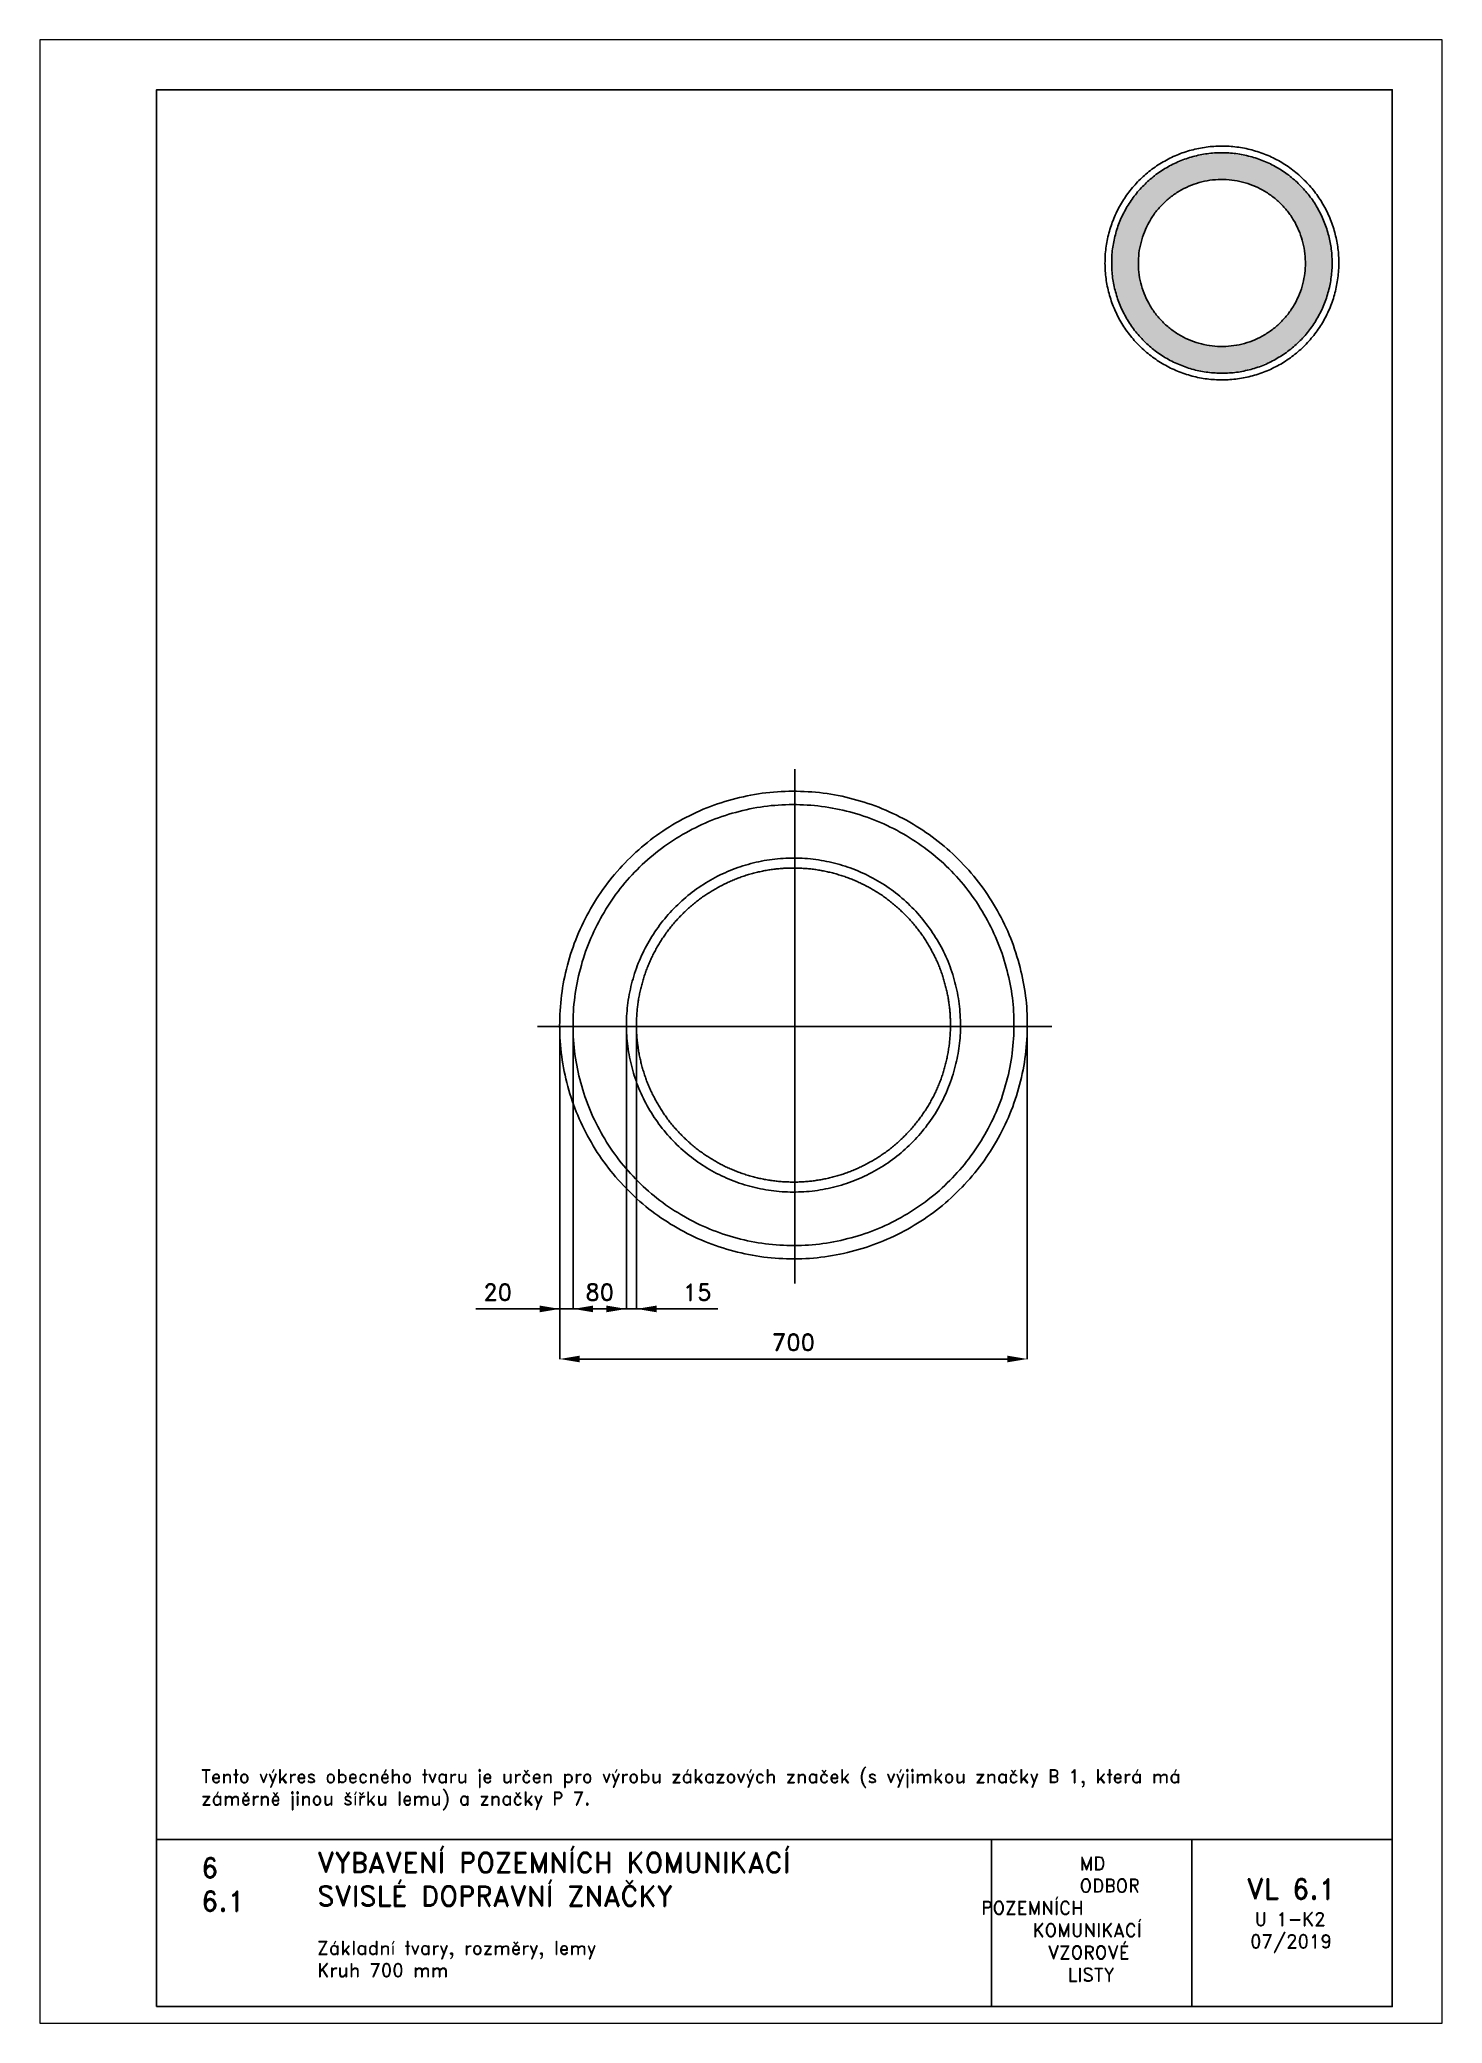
# Paper-space layout 'U 1-K2-Kruh (700)' of a CAD drawing. Header units: millimetres. Extents: x 0 to 210, y 0 to 297.
# The model-space entities are those that its viewports show. They can reach past a viewport. Long polylines and large blocks are cut down to what shows.
import ezdxf

# ---------------------------------------------------------------- set-up
doc = ezdxf.new("R2010")
doc.units = ezdxf.units.MM
doc.header["$LTSCALE"] = 5
doc.linetypes.add('ČERCHOVANÁX2', pattern=[2, 1, -0.5, 0, -0.5])
doc.linetypes.add('ČÁRKOVANÁX2', pattern=[1.5, 1, -0.5])
for name, color, linetype in [('Kóty', 2, 'Continuous'), ('Rozpiska', 7, 'Continuous'), ('Značka', 7, 'Continuous')]:
    doc.layers.add(name, color=color, linetype=linetype)
doc.layers.add('Rámeček', color=6, linetype='Continuous', plot=False)
doc.styles.get("Standard").update_dxf_attribs({"font": 'romand.shx', "height": 25})
doc.dimstyles.get("Standard").update_dxf_attribs({"dimtxt": 25, "dimasz": 30, "dimexe": 0.18, "dimexo": 0.0625, "dimgap": 12.5, "dimtad": 1, "dimdec": 0, "dimzin": 0, "dimdsep": 46, "dimtxsty": 'Standard', "dimcen": 0.09, "dimadec": 0, "dimazin": 0, "dimtfac": 1, "dimtdec": 0, "dimtofl": 0, "dimtmove": 0, "dimatfit": 3, "dimfxl": 1, "dimtolj": 1, "dimtzin": 0, "dimarcsym": 0})

psp = doc.layouts.new('U 1-K2-Kruh (700)')

# ---------------------------------------------------------------- texts
at = {"layer": 'Rozpiska', "color": 7, "attachment_point": 1}
for s, width, insert, char_height in [('Tento výkres obecného tvaru je určen pro výrobu zákazových značek (s výjimkou značky B 1, která má záměrně jinou šířku lemu) a značky P 7.{\\H2.19048x; }', 172.0486, (24.17, 37.99), 2), ('6', 149.0422, (24.17, 24.77), 3), ('{\\C6;VYBAVENÍ POZEMNÍCH KOMUNIKACÍ\\P}SVISLÉ DOPRAVNÍ ZNAČKY{\\H1.34524x; }', 149.0422, (41.56, 25.56), 3), ('\\pi14.7414;{\\C6;MD\\P\\pi2.36044;}ODBOR POZEMNÍCH{\\H1.57143x; }\\P\\pi7.69378;KOMUNIKACÍ{\\H1.5x; }\\P\\pi9.97949;{\\C6;VZOROVÉ\\H1.47619x; \\H0.67742x;\\P\\pi12.93187;LISTY\\H1.26984x; }', 33.1018, (140.95, 24.95), 2), ('\\pi1.03113;{\\H1.5x;\\C6;VL 6.1\\P\\pi2.22157;\\H0.66667x;U 1-K2\\H1.66666x; \\H0.6x;\\P\\pi1.5549;07/2019\\H1.80159x; }', 16.0623, (179.66, 21.61), 2), ('6.1', 149.0422, (24.17, 19.78), 3), ('{\\C6;Základní tvary, rozměry, lemy\\P}Kruh 700 mm{\\H1.83333x; }', 149.0422, (41.56, 12.29), 2)]:
    psp.add_mtext_dynamic_manual_height_columns(s, width=width, gutter_width=100, heights=[0], dxfattribs=dict(at, insert=insert, char_height=char_height))

msp = doc.modelspace()

# ---------------------------------------------------------------- texts
at = {"layer": 'Kóty', "char_height": 25, "attachment_point": 5}
for s, insert in [('\\A1;20', (-92.8, -50)), ('\\A1;80', (60, -50))]:
    msp.add_mtext(s, dxfattribs=dict(at, insert=insert))

# ---------------------------------------------------------------- blocks, each defined once
blk = doc.blocks.new('*D0')
at = {"layer": 'Defpoints', "color": 0, "transparency": 16777216}
for p in [(100, 346.7), (115, 348), (115, -75)]:
    blk.add_point(p, dxfattribs=at)
at = {"layer": 'Kóty', "color": 0, "lineweight": -2, "transparency": 16777216}
for p, q in [((100, 346.7), (100, -75.2)), ((115, 347.9), (115, -75.2)), ((70, -75), (40, -75)), ((145, -75), (236.9, -75))]:
    blk.add_line(p, q, dxfattribs=at)
at = {"layer": 'Kóty', "color": 0, "transparency": 16777216}
for points in [[(70, -70), (70, -80), (100, -75)], [(145, -70), (145, -80), (115, -75)]]:
    blk.add_solid(points, dxfattribs=at)
at = {"layer": 'Kóty', "color": 0, "transparency": 16777216, "insert": (205.9, -50), "char_height": 25, "attachment_point": 5}
blk.add_mtext('\\A1;15', dxfattribs=at)
blk = doc.blocks.new('*D1')
at = {"layer": 'Defpoints', "color": 0, "transparency": 16777216}
for p in [(0, 347.9), (700, 346.6), (700, -150)]:
    blk.add_point(p, dxfattribs=at)
at = {"layer": 'Kóty', "color": 0, "lineweight": -2, "transparency": 16777216}
for p, q in [((0, 347.9), (0, -150.2)), ((700, 346.5), (700, -150.2)), ((30, -150), (670, -150))]:
    blk.add_line(p, q, dxfattribs=at)
at = {"layer": 'Kóty', "color": 0, "transparency": 16777216}
for points in [[(30, -145), (30, -155), (0, -150)], [(670, -145), (670, -155), (700, -150)]]:
    blk.add_solid(points, dxfattribs=at)
at = {"layer": 'Kóty', "color": 0, "transparency": 16777216, "insert": (350, -125), "char_height": 25, "attachment_point": 5}
blk.add_mtext('\\A1;700', dxfattribs=at)

# ---------------------------------------------------------------- dimensions: what is measured, and where the dimension line sits
at = {"layer": 'Kóty'}
for base, p1, p2, picture, middle in [((700, -150), (0, 347.9), (700, 346.6), '*D1', (350, -125)), ((115, -75), (100, 346.7), (115, 348), '*D0', (205.9, -50))]:
    dim = msp.add_linear_dim(base=base, p1=p1, p2=p2, dimstyle='Standard', dxfattribs=at)
    dim.commit()
    dim.dimension.update_dxf_attribs({"geometry": picture, "text_midpoint": middle})

# ---------------------------------------------------------------- linework, layer by layer
at = {"layer": 'Kóty'}
for p, q in [((0, 347.9), (0, -75.2)), ((20, 347.9), (20, -75.2)), ((20, 347.8), (20, -75.2)), ((100, 347.9), (100, -75.2)), ((236.9, -75), (-125.5, -75)), ((50, -75), (80, -75))]:
    msp.add_line(p, q, dxfattribs=at)
for points in [[(-30, -70), (-30, -80), (0, -75)], [(50, -70), (50, -80), (20, -75)]]:
    msp.add_solid(points, dxfattribs=at)
at = {"layer": 'Značka', "color": 6, "linetype": 'ČERCHOVANÁX2', "lineweight": 25, "ltscale": 5}
for p, q in [((352, 733), (352, -37)), ((737, 348), (-33, 348))]:
    msp.add_line(p, q, dxfattribs=at)
at = {"layer": 'Značka', "color": 5}
msp.add_lwpolyline([(700, 350), (700, 347.7), (700, 345.4, -0.032168), (696.5, 299.8, -0.035723), (686.9, 255, -0.036667), (671.8, 211.7, -0.034754), (650.8, 171, -0.034039), (625, 133.2, -0.034453), (594.2, 99.3, -0.03456), (559.5, 69.4, -0.034426), (521, 44.6, -0.034389), (479.7, 24.8, -0.034418), (436.2, 10.8, -0.034424), (391.2, 2.3, -0.034417), (345.4, 0, -0.034416), (299.8, 3.5, -0.034417), (255, 13.1, -0.034417), (211.8, 28.3, -0.034417), (171, 49.2, -0.034417), (133.2, 75, -0.034417), (99.3, 105.8, -0.034417), (69.4, 140.5, -0.034417), (44.6, 179, -0.034417), (24.8, 220.2, -0.034417), (10.8, 263.8, -0.034417), (2.3, 308.8, -0.034417), (0, 354.6, -0.034417), (3.5, 400.2, -0.034417), (13.1, 445, -0.034417), (28.3, 488.2, -0.034417), (49.2, 529, -0.034417), (75, 566.8, -0.034416), (105.8, 600.7, -0.034418), (140.5, 630.6, -0.034417), (179, 655.4, -0.034415), (220.2, 675.2, -0.034415), (263.8, 689.2, -0.034415), (308.8, 697.7, -0.034416), (354.6, 700, -0.034417), (400.2, 696.5, -0.034417), (445, 686.9, -0.034417), (488.2, 671.7, -0.034417), (529, 650.8, -0.034417), (566.8, 625, -0.034407), (600.7, 594.2, -0.034414), (630.6, 559.5, -0.034488), (655.4, 521, -0.034419), (675.2, 479.8, -0.034077), (689.2, 436.2, -0.03279), (697.5, 393.4, -0.034265), (700, 350)], format="xyb", dxfattribs=at)
at = {"layer": 'Značka', "color": 1}
for points in [[(680, 350), (680, 347.8), (680, 345.7, -0.032166), (676.7, 302.7, -0.035722), (667.6, 260.4, -0.036665), (653.4, 219.6, -0.034754), (633.6, 181.3, -0.034039), (609.2, 145.6, -0.034453), (580.3, 113.6, -0.03456), (547.5, 85.5, -0.034426), (511.2, 62.1, -0.034389), (472.3, 43.4, -0.034418), (431.2, 30.2, -0.034424), (388.8, 22.1, -0.034417), (345.7, 20, -0.034416), (302.6, 23.3, -0.034417), (260.4, 32.4, -0.034417), (219.7, 46.7, -0.034416), (181.3, 66.4, -0.034417), (145.6, 90.7, -0.034417), (113.6, 119.7, -0.034417), (85.5, 152.5, -0.034417), (62.1, 188.8, -0.034417), (43.4, 227.7, -0.034417), (30.2, 268.8, -0.034417), (22.1, 311.2, -0.034417), (20, 354.3, -0.034417), (23.3, 397.4, -0.034417), (32.4, 439.6, -0.034417), (46.7, 480.3, -0.034416), (66.4, 518.7, -0.034417), (90.7, 554.4, -0.034418), (119.7, 586.4, -0.034417), (152.5, 614.5, -0.034415), (188.8, 637.9, -0.034416), (227.7, 656.6, -0.034417), (268.8, 669.8, -0.034418), (311.2, 677.9, -0.034417), (354.3, 680, -0.034417), (397.4, 676.7, -0.034417), (439.6, 667.6, -0.034415), (480.3, 653.3, -0.034416), (518.7, 633.6, -0.034418), (554.4, 609.3, -0.034406), (586.4, 580.3, -0.034413), (614.5, 547.5, -0.034487), (637.9, 511.2, -0.034418), (656.6, 472.3, -0.034077), (669.8, 431.2, -0.032792), (677.7, 390.9, -0.034265), (680, 350)], [(600, 350), (600, 351.6), (600, 353.3, 0.032169), (597.5, 385.9, 0.035722), (590.6, 417.9, 0.036667), (579.9, 448.8, 0.034753), (564.9, 477.8, 0.03404), (546.4, 504.8, 0.034453), (524.4, 529.1, 0.034563), (499.7, 550.4, 0.034428), (472.2, 568.1, 0.03439), (442.7, 582.3, 0.034416), (411.5, 592.3, 0.034424), (379.4, 598.4, 0.034418), (346.7, 600, 0.034416), (314.1, 597.5, 0.034415), (282.1, 590.6, 0.034415), (251.3, 579.8, 0.034416), (222.2, 564.9, 0.034418), (195.2, 546.4, 0.034417), (170.9, 524.4, 0.034415), (149.6, 499.6, 0.034417), (131.9, 472.2, 0.034416), (117.7, 442.7, 0.034416), (107.7, 411.5, 0.034417), (101.6, 379.4, 0.034417), (100, 346.7, 0.034417), (102.5, 314.1, 0.034417), (109.4, 282.1, 0.034417), (120.2, 251.3, 0.034417), (135.1, 222.2, 0.034416), (153.6, 195.2, 0.034416), (175.6, 170.9, 0.034417), (200.4, 149.6, 0.034417), (227.8, 131.9, 0.034417), (257.3, 117.7, 0.034417), (288.5, 107.7, 0.034416), (320.6, 101.6, 0.034416), (353.3, 100, 0.034417), (385.9, 102.5, 0.034418), (417.9, 109.4, 0.034416), (448.7, 120.2, 0.034417), (477.8, 135.1, 0.034417), (504.8, 153.6, 0.034405), (529.1, 175.6, 0.034415), (550.4, 200.4, 0.034488), (568.1, 227.8, 0.034417), (582.3, 257.3, 0.034078), (592.3, 288.5, 0.032788), (598.2, 319, 0.034264), (600, 350)]]:
    msp.add_lwpolyline(points, format="xyb", dxfattribs=at)
at = {"layer": 'Značka', "color": 6, "linetype": 'ČÁRKOVANÁX2', "ltscale": 2.5}
msp.add_lwpolyline([(585, 350), (585, 348.5), (585, 346.9, -0.032169), (582.6, 316.3, -0.035724), (576.2, 286.2, -0.036667), (566.1, 257.2, -0.034753), (552, 229.8, -0.034039), (534.6, 204.5, -0.034451), (514, 181.7, -0.03456), (490.7, 161.6, -0.034427), (464.8, 145, -0.034389), (437.1, 131.6, -0.034418), (407.8, 122.2, -0.034424), (377.6, 116.5, -0.034417), (346.9, 115, -0.034416), (316.3, 117.3, -0.034417), (286.2, 123.8, -0.034417), (257.2, 134, -0.034417), (229.8, 148, -0.034416), (204.4, 165.4, -0.034417), (181.7, 186, -0.034416), (161.6, 209.3, -0.034417), (145, 235.2, -0.034417), (131.6, 262.9, -0.034417), (122.2, 292.2, -0.034417), (116.5, 322.4, -0.034417), (115, 353.1, -0.034417), (117.3, 383.7, -0.034417), (123.8, 413.8, -0.034417), (134, 442.8, -0.034416), (148, 470.2, -0.034416), (165.4, 495.5, -0.034418), (186, 518.3, -0.034416), (209.3, 538.4, -0.034417), (235.2, 555, -0.034418), (262.9, 568.4, -0.034416), (292.2, 577.8, -0.034414), (322.4, 583.5, -0.034415), (353.1, 585, -0.034416), (383.7, 582.7, -0.034417), (413.8, 576.2, -0.034417), (442.8, 566, -0.034416), (470.2, 552, -0.034417), (495.5, 534.6, -0.034407), (518.3, 514, -0.034413), (538.4, 490.7, -0.034488), (555, 464.8, -0.034419), (568.4, 437.1, -0.034076), (577.8, 407.8, -0.032791), (583.3, 379.1, -0.034264), (585, 350)], format="xyb", dxfattribs=at)

msp.set_redraw_order([(e.dxf.handle, doc.entitydb.next_handle()) for e in msp.query("TEXT MTEXT ATTDEF DIMENSION ARC_DIMENSION")])  # texts and dimensions are drawn at this point

# ---------------------------------------------------------------- hatches: boundary and pattern name
at = {"layer": 'Značka'}
h = psp.add_hatch(color=10, dxfattribs=at)
h.dxf.hatch_style = 1
edge = h.paths.add_edge_path()
edge.add_line((193.5, 263.56), (193.5, 263.46))
edge.add_line((193.5, 263.46), (193.5, 263.35))
edge.add_arc((176.72, 263.55), 16.78, 351.9486, 359.318, ccw=False)
edge.add_arc((178.35, 263.31), 15.14, 343.7793, 351.9626, ccw=False)
edge.add_arc((178.64, 262.89), 14.74, 336.6382, 345.0375, ccw=False)
edge.add_arc((177.89, 263.21), 15.55, 328.6828, 336.6445, ccw=False)
edge.add_arc((177.49, 263.17), 15.88, 321.7698, 329.568, ccw=False)
edge.add_arc((177.64, 263.05), 15.68, 313.8835, 321.7764, ccw=False)
edge.add_arc((177.53, 262.87), 15.63, 306.738, 314.6554, ccw=False)
edge.add_arc((177.49, 262.92), 15.7, 298.8601, 306.7469, ccw=False)
edge.add_arc((177.3, 262.83), 15.71, 291.7478, 299.6261, ccw=False)
edge.add_arc((177.3, 262.81), 15.7, 283.8705, 291.7554, ccw=False)
edge.add_arc((177.1, 262.76), 15.7, 276.7457, 284.6319, ccw=False)
edge.add_arc((177.09, 262.76), 15.7, 268.8689, 276.7535, ccw=False)
edge.add_arc((176.89, 262.77), 15.7, 261.7462, 269.6307, ccw=False)
edge.add_arc((176.88, 262.77), 15.7, 253.8691, 261.7537, ccw=False)
edge.add_arc((176.68, 262.82), 15.7, 246.7465, 254.6312, ccw=False)
edge.add_arc((176.68, 262.82), 15.7, 238.8692, 246.7537, ccw=False)
edge.add_arc((176.5, 262.93), 15.7, 231.7458, 239.6304, ccw=False)
edge.add_arc((176.5, 262.93), 15.7, 223.8698, 231.7545, ccw=False)
edge.add_arc((176.35, 263.08), 15.7, 216.7454, 224.63, ccw=False)
edge.add_arc((176.35, 263.08), 15.7, 208.8694, 216.754, ccw=False)
edge.add_arc((176.25, 263.26), 15.7, 201.7463, 209.6309, ccw=False)
edge.add_arc((176.25, 263.27), 15.7, 193.8693, 201.7539, ccw=False)
edge.add_arc((176.2, 263.47), 15.7, 186.746, 194.6306, ccw=False)
edge.add_arc((176.2, 263.47), 15.7, 178.8692, 186.7538, ccw=False)
edge.add_arc((176.2, 263.68), 15.7, 171.7462, 179.6307, ccw=False)
edge.add_arc((176.2, 263.68), 15.7, 163.8691, 171.7537, ccw=False)
edge.add_arc((176.26, 263.88), 15.7, 156.7465, 164.6312, ccw=False)
edge.add_arc((176.26, 263.88), 15.7, 148.8692, 156.7537, ccw=False)
edge.add_arc((176.37, 264.06), 15.7, 141.7459, 149.6305, ccw=False)
edge.add_arc((176.37, 264.07), 15.7, 133.8696, 141.7545, ccw=False)
edge.add_arc((176.52, 264.21), 15.7, 126.7456, 134.6303, ccw=False)
edge.add_arc((176.52, 264.21), 15.7, 118.8697, 126.754, ccw=False)
edge.add_arc((176.7, 264.31), 15.7, 111.7456, 119.6301, ccw=False)
edge.add_arc((176.7, 264.31), 15.7, 103.8694, 111.7541, ccw=False)
edge.add_arc((176.9, 264.37), 15.7, 96.7463, 104.6311, ccw=False)
edge.add_arc((176.91, 264.37), 15.7, 88.8695, 96.7541, ccw=False)
edge.add_arc((177.12, 264.36), 15.7, 81.7459, 89.6307, ccw=False)
edge.add_arc((177.12, 264.36), 15.7, 73.8686, 81.7532, ccw=False)
edge.add_arc((177.32, 264.31), 15.7, 66.7471, 74.6313, ccw=False)
edge.add_arc((177.32, 264.31), 15.7, 58.869, 66.7534, ccw=False)
edge.add_arc((177.5, 264.2), 15.7, 51.745, 59.63, ccw=False)
edge.add_arc((177.5, 264.19), 15.71, 43.8721, 51.7544, ccw=False)
edge.add_arc((177.64, 264.05), 15.7, 36.7485, 44.6323, ccw=False)
edge.add_arc((177.68, 264.07), 15.67, 28.8581, 36.7588, ccw=False)
edge.add_arc((177.75, 263.87), 15.69, 21.729, 29.6139, ccw=False)
edge.add_arc((177.6, 263.81), 15.86, 13.9279, 21.7347, ccw=False)
edge.add_arc((177.83, 263.65), 15.67, 7.1977, 14.7103, ccw=False)
edge.add_arc((178.54, 263.73), 14.96, -0.6383, 7.2116, ccw=False)
edge = h.paths.add_edge_path(flags=16)
edge.add_line((189.5, 263.56), (189.5, 263.65))
edge.add_line((189.5, 263.65), (189.5, 263.73))
edge.add_arc((176.79, 263.58), 12.71, 0.6822, 8.0523)
edge.add_arc((178.02, 263.75), 11.47, 8.0364, 16.2199)
edge.add_arc((178.24, 264.07), 11.17, 14.9641, 23.3637)
edge.add_arc((177.68, 263.83), 11.78, 23.3541, 31.3157)
edge.add_arc((177.37, 263.86), 12.03, 30.4335, 38.2319)
edge.add_arc((177.49, 263.96), 11.88, 38.2216, 46.1144)
edge.add_arc((177.4, 264.09), 11.84, 45.3447, 53.2627)
edge.add_arc((177.37, 264.06), 11.89, 53.2534, 61.1406)
edge.add_arc((177.22, 264.12), 11.9, 60.3739, 68.2523)
edge.add_arc((177.23, 264.13), 11.89, 68.2444, 76.1288)
edge.add_arc((177.07, 264.17), 11.89, 75.3691, 83.2554)
edge.add_arc((177.07, 264.17), 11.89, 83.2449, 91.1298)
edge.add_arc((176.91, 264.17), 11.89, 90.3692, 98.2536)
edge.add_arc((176.91, 264.17), 11.89, 98.2469, 106.1312)
edge.add_arc((176.76, 264.13), 11.89, 105.3698, 113.254)
edge.add_arc((176.76, 264.13), 11.89, 113.2456, 121.1301)
edge.add_arc((176.62, 264.05), 11.89, 120.3694, 128.2545)
edge.add_arc((176.62, 264.04), 11.89, 128.2461, 136.1307)
edge.add_arc((176.51, 263.93), 11.89, 135.3686, 143.2529)
edge.add_arc((176.51, 263.93), 11.89, 143.247, 151.1316)
edge.add_arc((176.43, 263.79), 11.89, 150.3685, 158.2531)
edge.add_arc((176.43, 263.79), 11.89, 158.2465, 166.1311)
edge.add_arc((176.39, 263.64), 11.89, 165.3699, 173.2546)
edge.add_arc((176.39, 263.64), 11.89, 173.2451, 181.1297)
edge.add_arc((176.4, 263.48), 11.89, 180.3691, 188.2537)
edge.add_arc((176.4, 263.48), 11.89, 188.2468, 196.1314)
edge.add_arc((176.44, 263.32), 11.89, 195.369, 203.2536)
edge.add_arc((176.44, 263.32), 11.89, 203.2464, 211.1309)
edge.add_arc((176.52, 263.19), 11.89, 210.3697, 218.2542)
edge.add_arc((176.52, 263.19), 11.89, 218.2461, 226.1306)
edge.add_arc((176.63, 263.07), 11.89, 225.3684, 233.2531)
edge.add_arc((176.64, 263.07), 11.89, 233.247, 241.1316)
edge.add_arc((176.77, 263), 11.89, 240.3685, 248.2531)
edge.add_arc((176.77, 263), 11.89, 248.2464, 256.1311)
edge.add_arc((176.93, 262.96), 11.89, 255.37, 263.2545)
edge.add_arc((176.93, 262.96), 11.89, 263.2451, 271.1296)
edge.add_arc((177.09, 262.96), 11.89, 270.3691, 278.2537)
edge.add_arc((177.09, 262.96), 11.89, 278.2466, 286.1315)
edge.add_arc((177.24, 263), 11.89, 285.3691, 293.2535)
edge.add_arc((177.24, 263), 11.89, 293.2464, 301.1309)
edge.add_arc((177.38, 263.08), 11.89, 300.3691, 308.2539)
edge.add_arc((177.38, 263.09), 11.9, 308.2463, 316.1283)
edge.add_arc((177.49, 263.2), 11.9, 315.3681, 323.2522)
edge.add_arc((177.51, 263.18), 11.87, 323.2419, 331.1428)
edge.add_arc((177.57, 263.33), 11.89, 330.386, 338.2708)
edge.add_arc((177.45, 263.38), 12.02, 338.2645, 346.0716)
edge.add_arc((177.63, 263.5), 11.88, 345.2895, 352.8013)
edge.add_arc((178.16, 263.44), 11.34, 352.7896, 360.6392)

# ---------------------------------------------------------------- linework, layer by layer
at = {"layer": 'Rozpiska', "color": 7}
for p, q in [((17.5, 27.5), (202.5, 27.5)), ((142.5, 27.5), (142.5, 2.5)), ((172.5, 27.5), (172.5, 2.5))]:
    psp.add_line(p, q, dxfattribs=at)
psp.add_lwpolyline([(17.5, 2.5), (202.5, 2.5), (202.5, 289.5), (17.5, 289.5)], close=True, dxfattribs=at)
at = {"layer": 'Značka', "color": 7}
psp.add_lwpolyline([(194.5, 263.56), (194.5, 263.45), (194.5, 263.34, -0.032168), (194.32, 261.05, -0.035723), (193.84, 258.81, -0.036667), (193.09, 256.65, -0.034754), (192.04, 254.62, -0.034039), (190.75, 252.73, -0.034453), (189.21, 251.03, -0.03456), (187.48, 249.54, -0.034426), (185.55, 248.3, -0.034389), (183.49, 247.3, -0.034418), (181.31, 246.6, -0.034424), (179.06, 246.18, -0.034417), (176.77, 246.07, -0.034416), (174.49, 246.24, -0.034417), (172.25, 246.72, -0.034417), (170.09, 247.48, -0.034417), (168.05, 248.53, -0.034417), (166.16, 249.82, -0.034417), (164.47, 251.35, -0.034417), (162.97, 253.09, -0.034417), (161.73, 255.01, -0.034417), (160.74, 257.08, -0.034417), (160.04, 259.26, -0.034417), (159.61, 261.51, -0.034417), (159.5, 263.79, -0.034417), (159.67, 266.08, -0.034417), (160.16, 268.31, -0.034417), (160.91, 270.48, -0.034417), (161.96, 272.51, -0.034417), (163.25, 274.4, -0.034416), (164.79, 276.1, -0.034418), (166.53, 277.59, -0.034417), (168.45, 278.83, -0.034415), (170.51, 279.83, -0.034415), (172.69, 280.53, -0.034415), (174.94, 280.95, -0.034416), (177.23, 281.06, -0.034417), (179.51, 280.89, -0.034417), (181.75, 280.41, -0.034417), (183.91, 279.65, -0.034417), (185.95, 278.6, -0.034417), (187.84, 277.31, -0.034407), (189.54, 275.78, -0.034414), (191.03, 274.04, -0.034488), (192.27, 272.12, -0.034419), (193.26, 270.05, -0.034077), (193.96, 267.87, -0.03279), (194.38, 265.73, -0.034265), (194.5, 263.56)], format="xyb", dxfattribs=at)
at = {"layer": 'Značka', "color": 10}
for points in [[(193.5, 263.56), (193.5, 263.46), (193.5, 263.35, -0.032166), (193.33, 261.2, -0.035722), (192.88, 259.09, -0.036665), (192.17, 257.05, -0.034754), (191.18, 255.13, -0.034039), (189.96, 253.35, -0.034453), (188.51, 251.75, -0.03456), (186.88, 250.34, -0.034426), (185.06, 249.17, -0.034389), (183.12, 248.23, -0.034418), (181.06, 247.57, -0.034424), (178.94, 247.17, -0.034417), (176.78, 247.07, -0.034416), (174.63, 247.23, -0.034417), (172.52, 247.68, -0.034417), (170.48, 248.4, -0.034416), (168.56, 249.38, -0.034417), (166.78, 250.6, -0.034417), (165.18, 252.05, -0.034417), (163.77, 253.69, -0.034417), (162.6, 255.5, -0.034417), (161.67, 257.45, -0.034417), (161.01, 259.5, -0.034417), (160.61, 261.62, -0.034417), (160.5, 263.78, -0.034417), (160.66, 265.93, -0.034417), (161.12, 268.04, -0.034417), (161.83, 270.08, -0.034416), (162.82, 272, -0.034417), (164.04, 273.78, -0.034418), (165.49, 275.38, -0.034417), (167.12, 276.79, -0.034415), (168.94, 277.96, -0.034416), (170.88, 278.9, -0.034417), (172.94, 279.56, -0.034418), (175.06, 279.96, -0.034417), (177.22, 280.06, -0.034417), (179.37, 279.9, -0.034417), (181.48, 279.44, -0.034415), (183.52, 278.73, -0.034416), (185.44, 277.74, -0.034418), (187.22, 276.53, -0.034406), (188.82, 275.08, -0.034413), (190.23, 273.44, -0.034487), (191.4, 271.63, -0.034418), (192.33, 269.68, -0.034077), (192.99, 267.63, -0.032792), (193.38, 265.61, -0.034265), (193.5, 263.56)], [(189.5, 263.56), (189.5, 263.65), (189.5, 263.73, 0.032169), (189.37, 265.36, 0.035722), (189.03, 266.96, 0.036667), (188.49, 268.5, 0.034753), (187.74, 269.96, 0.03404), (186.82, 271.31, 0.034453), (185.72, 272.52, 0.034563), (184.48, 273.58, 0.034428), (183.11, 274.47, 0.03439), (181.63, 275.18, 0.034416), (180.08, 275.68, 0.034424), (178.47, 275.98, 0.034418), (176.84, 276.06, 0.034416), (175.21, 275.94, 0.034415), (173.61, 275.6, 0.034415), (172.06, 275.05, 0.034416), (170.61, 274.31, 0.034418), (169.26, 273.39, 0.034417), (168.05, 272.29, 0.034415), (166.98, 271.05, 0.034417), (166.09, 269.67, 0.034416), (165.39, 268.2, 0.034416), (164.89, 266.64, 0.034417), (164.58, 265.03, 0.034417), (164.5, 263.4, 0.034417), (164.62, 261.77, 0.034417), (164.97, 260.17, 0.034417), (165.51, 258.63, 0.034417), (166.26, 257.17, 0.034416), (167.18, 255.82, 0.034416), (168.28, 254.61, 0.034417), (169.52, 253.54, 0.034417), (170.89, 252.66, 0.034417), (172.37, 251.95, 0.034417), (173.92, 251.45, 0.034416), (175.53, 251.15, 0.034416), (177.16, 251.07, 0.034417), (178.79, 251.19, 0.034418), (180.39, 251.53, 0.034416), (181.94, 252.07, 0.034417), (183.39, 252.82, 0.034417), (184.74, 253.74, 0.034405), (185.95, 254.84, 0.034415), (187.02, 256.08, 0.034488), (187.91, 257.46, 0.034417), (188.61, 258.93, 0.034078), (189.12, 260.49, 0.032788), (189.41, 262.02, 0.034264), (189.5, 263.56)]]:
    psp.add_lwpolyline(points, format="xyb", dxfattribs=at)

psp.set_redraw_order([(e.dxf.handle, doc.entitydb.next_handle()) for e in psp.query("TEXT MTEXT ATTDEF DIMENSION ARC_DIMENSION")])  # texts and dimensions are drawn at this point

# ---------------------------------------------------------------- viewports
at = {"layer": 'Rámeček'}
psp.add_viewport(center=(105, 148.5), size=(210, 297), view_center_point=(271.44, 340.36), view_height=2970, dxfattribs=at)

doc.saveas('drawing.dxf')
